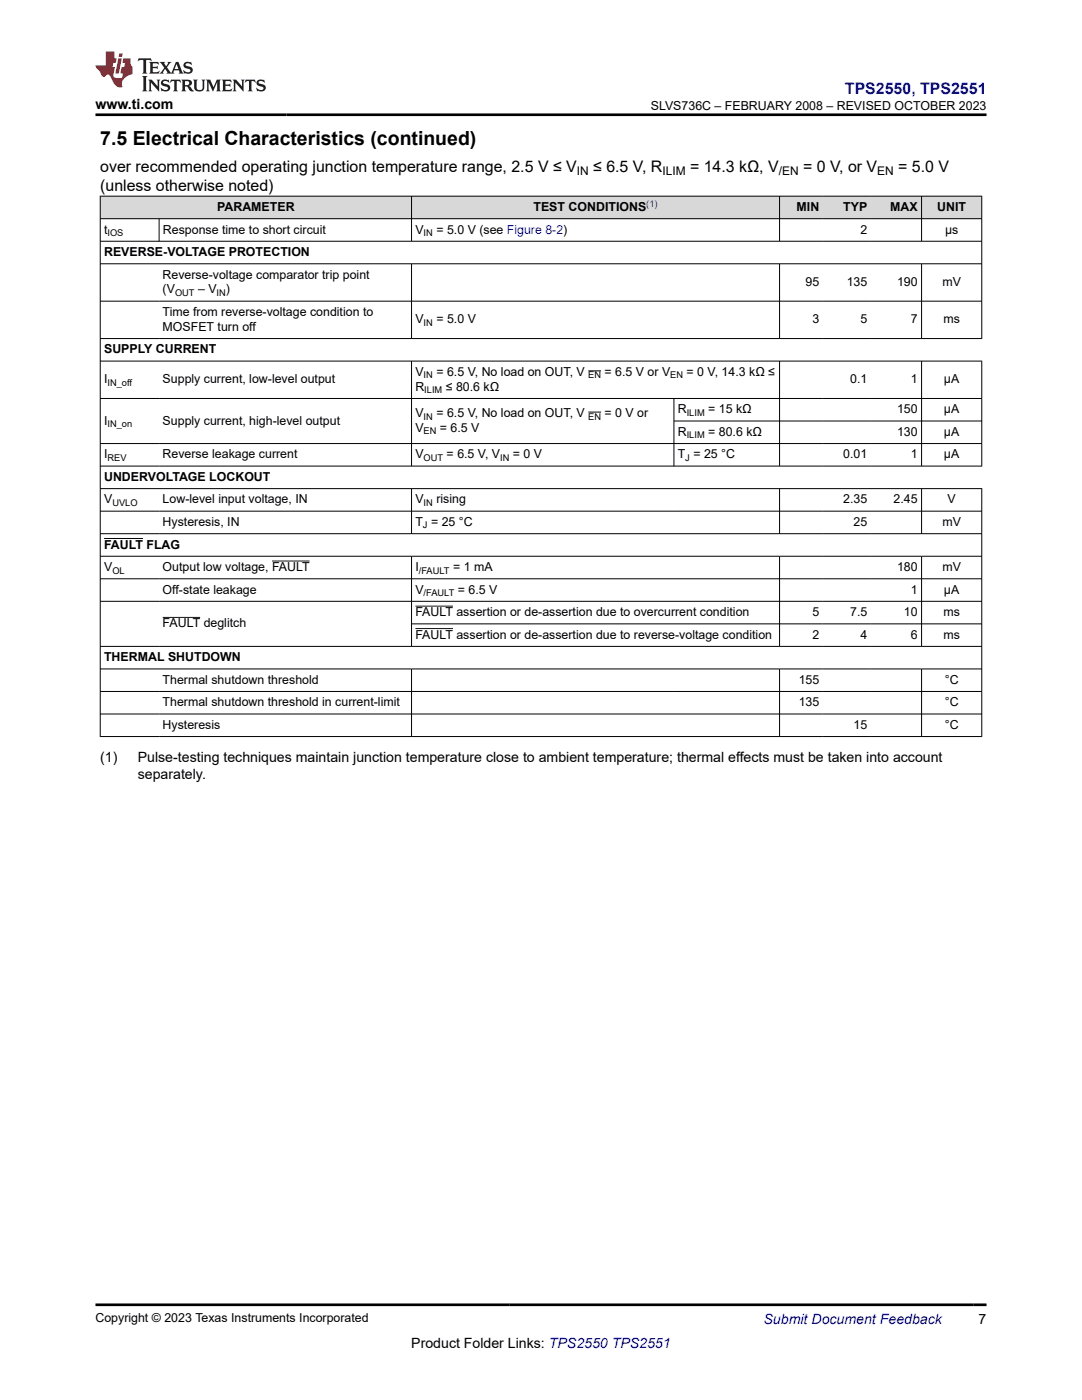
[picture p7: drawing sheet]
<svg xmlns="http://www.w3.org/2000/svg" width="216mm" height="279mm" viewBox="0 0 216 279" stroke-linecap="round" stroke-linejoin="round" font-family="sans-serif">
<defs><g id="words">
<text font-size="3.9" x="20" y="28.8">7.5 Electrical Characteristics (continued)</text>
<text font-size="3.2" fill="#00f" x="168.6" y="18.7">TPS2550, TPS2551</text>
<g font-size="3.2">
<text x="20" y="34.3">over recommended operating junction temperature range, 2.5 V ≤ V</text>
<text x="118.4" y="34.3">≤ 6.5 V, R</text>
<text x="137.7" y="34.3">= 14.3 kΩ, V</text>
<text x="160.2" y="34.3">= 0 V, or V</text>
<text x="179.2" y="34.3">= 5.0 V</text>
<text x="20" y="38.1">(unless otherwise noted)</text>
</g>
<g font-size="2.8">
<text x="19.1" y="21.8">www.ti.com</text>
<text x="20" y="152.1">(1)</text>
<text x="27.5" y="152.1">Pulse-testing techniques maintain junction temperature close to ambient temperature; thermal effects must be taken into account</text>
<text x="27.5" y="155.5">separately.</text>
<text x="82.1" y="269">Product Folder Links: TPS2550 TPS2551</text>
<text x="195.3" y="264.2">7</text>
</g>
<text font-size="2.8" fill="#00f" x="152.4" y="264.2">Submit Document Feedback</text>
<g font-size="2.5">
<text x="129.9" y="21.9">SLVS736C – FEBRUARY 2008 – REVISED OCTOBER 2023</text>
<text x="20.8" y="46.6">t</text>
<text x="32.5" y="46.6">Response time to short circuit</text>
<text x="43.3" y="42.1">PARAMETER</text>
<text x="82.9" y="46.6">V</text>
<text x="87.1" y="46.6">= 5.0 V (see Figure 8-2)</text>
<text x="106.5" y="42.1">TEST CONDITIONS</text>
<text x="159" y="42.1">MIN</text>
<text x="168.3" y="42.1">TYP</text>
<text x="171.7" y="46.6">2</text>
<text x="177.6" y="42.1">MAX</text>
<text x="187" y="42.1">UNIT</text>
<text x="188.6" y="46.6">μs</text>
<text x="20.8" y="51.1">REVERSE-VOLTAGE PROTECTION</text>
<text x="32.5" y="55.6">Reverse-voltage comparator trip point</text>
<text x="32.5" y="58.6">(V</text>
<text x="39.5" y="58.6">– V</text>
<text x="45.1" y="58.6">)</text>
<text x="160.7" y="57.1">95</text>
<text x="169" y="57.1">135</text>
<text x="179" y="57.1">190</text>
<text x="188" y="57.1">mV</text>
<text x="32.5" y="63.1">Time from reverse-voltage condition to</text>
<text x="82.9" y="64.5">V</text>
<text x="87.1" y="64.5">= 5.0 V</text>
<text x="162.1" y="64.5">3</text>
<text x="171.7" y="64.5">5</text>
<text x="181.7" y="64.5">7</text>
<text x="188.2" y="64.5">ms</text>
<text x="20.8" y="70.5">SUPPLY CURRENT</text>
<text x="32.5" y="66">MOSFET turn off</text>
<text x="20.8" y="76.5">I</text>
<text x="32.5" y="76.5">Supply current, low-level output</text>
<text x="82.9" y="78">R</text>
<text x="82.9" y="75">V</text>
<text x="87.1" y="75">= 6.5 V, No load on OUT, V</text>
<text x="89" y="78">≤ 80.6 kΩ</text>
<text x="120.6" y="75">= 6.5 V or V</text>
<text x="137" y="75">= 0 V, 14.3 kΩ ≤</text>
<text x="169.6" y="76.5">0.1</text>
<text x="181.7" y="76.5">1</text>
<text x="188.4" y="76.5">μA</text>
<text x="82.9" y="83.3">V</text>
<text x="87.1" y="83.3">= 6.5 V, No load on OUT, V</text>
<text x="120.6" y="83.3">= 0 V or</text>
<text x="135.2" y="82.5">R</text>
<text x="141.3" y="82.5">= 15 kΩ</text>
<text x="179" y="82.5">150</text>
<text x="188.4" y="82.5">μA</text>
<text x="20.8" y="84.7">I</text>
<text x="32.5" y="84.7">Supply current, high-level output</text>
<text x="82.9" y="86.2">V</text>
<text x="87.8" y="86.2">= 6.5 V</text>
<text x="135.2" y="87">R</text>
<text x="141.3" y="87">= 80.6 kΩ</text>
<text x="179" y="87">130</text>
<text x="188.4" y="87">μA</text>
<text x="20.8" y="91.5">I</text>
<text x="20.8" y="96">UNDERVOLTAGE LOCKOUT</text>
<text x="32.5" y="91.5">Reverse leakage current</text>
<text x="82.9" y="91.5">V</text>
<text x="89.1" y="91.5">= 6.5 V, V</text>
<text x="102.4" y="91.5">= 0 V</text>
<text x="135.2" y="91.5">T = 25 °C</text>
<text x="168.3" y="91.5">0.01</text>
<text x="181.7" y="91.5">1</text>
<text x="188.4" y="91.5">μA</text>
<text x="20.8" y="100.5">V</text>
<text x="32.5" y="100.5">Low-level input voltage, IN</text>
<text x="82.9" y="100.5">V</text>
<text x="87.1" y="100.5">rising</text>
<text x="168.3" y="100.5">2.35</text>
<text x="178.3" y="100.5">2.45</text>
<text x="189.1" y="100.5">V</text>
<text x="32.5" y="105">Hysteresis, IN</text>
<text x="82.9" y="105">T = 25 °C</text>
<text x="170.3" y="105">25</text>
<text x="188" y="105">mV</text>
<text x="20.8" y="109.5">FAULT FLAG</text>
<text x="20.8" y="114">V</text>
<text x="32.5" y="114">Output low voltage, FAULT</text>
<text x="82.9" y="114">I</text>
<text x="90.4" y="114">= 1 mA</text>
<text x="179" y="114">180</text>
<text x="188" y="114">mV</text>
<text x="32.5" y="118.5">Off-state leakage</text>
<text x="82.9" y="118.5">V</text>
<text x="91.4" y="118.5">= 6.5 V</text>
<text x="181.7" y="118.5">1</text>
<text x="188.4" y="118.5">μA</text>
<text x="32.5" y="125.2">FAULT deglitch</text>
<text x="82.9" y="123">FAULT assertion or de-assertion due to overcurrent condition</text>
<text x="162.1" y="123">5</text>
<text x="169.6" y="123">7.5</text>
<text x="180.4" y="123">10</text>
<text x="188.2" y="123">ms</text>
<text x="20.8" y="132">THERMAL SHUTDOWN</text>
<text x="82.9" y="127.5">FAULT assertion or de-assertion due to reverse-voltage condition</text>
<text x="162.1" y="127.5">2</text>
<text x="171.7" y="127.5">4</text>
<text x="181.7" y="127.5">6</text>
<text x="188.2" y="127.5">ms</text>
<text x="32.5" y="136.5">Thermal shutdown threshold</text>
<text x="159.4" y="136.5">155</text>
<text x="188.5" y="136.5">°C</text>
<text x="32.5" y="141">Thermal shutdown threshold in current-limit</text>
<text x="159.4" y="141">135</text>
<text x="188.5" y="141">°C</text>
<text x="32.5" y="145.5">Hysteresis</text>
<text x="170.3" y="145.5">15</text>
<text x="188.5" y="145.5">°C</text>
<text x="19.1" y="263.9">Copyright © 2023 Texas Instruments Incorporated</text>
</g>
<g font-size="2.4">
<text x="115.1" y="34.9">IN</text>
<text x="132.2" y="34.9">ILIM</text>
<text x="155.4" y="34.9">/EN</text>
<text x="175" y="34.9">EN</text>
</g>
<text font-size="1.9" fill="#00f" x="129" y="41.3">(1)</text>
<g font-size="1.9">
<text x="21.5" y="47.1">IOS</text>
<text x="84.5" y="47.1">IN</text>
<text x="34.9" y="59.1">OUT</text>
<text x="43.2" y="59.1">IN</text>
<text x="84.5" y="65">IN</text>
<text x="21.5" y="77">IN_off</text>
<text x="84.5" y="75.5">IN</text>
<text x="117.4" y="75.5">EN</text>
<text x="133.8" y="75.5">EN</text>
<text x="84.5" y="83.7">IN</text>
<text x="84.7" y="78.5">ILIM</text>
<text x="117.4" y="83.7">EN</text>
<text x="137" y="83">ILIM</text>
<text x="21.5" y="85.2">IN_on</text>
<text x="84.5" y="86.7">EN</text>
<text x="137" y="87.5">ILIM</text>
<text x="21.5" y="92">REV</text>
<text x="84.5" y="92">OUT</text>
<text x="99.8" y="92">IN</text>
<text x="136.7" y="92">J</text>
<text x="22.4" y="101">UVLO</text>
<text x="84.5" y="101">IN</text>
<text x="84.4" y="105.5">J</text>
<text x="22.4" y="114.5">OL</text>
<text x="83.6" y="114.5">/FAULT</text>
<text x="84.5" y="119">/FAULT</text>
</g>
</g></defs>
<g fill="#d8d8d8">
<path d="M20 39.1h175.9v4.5h-175.9z" fill-rule="evenodd"/>
<path d="M20.1 39.2h62v4.4h-62z" fill-rule="evenodd"/>
<path d="M82.2 39.2h73.3v4.4h-73.3z" fill-rule="evenodd"/>
<path d="M155.6 39.2h8.6v4.4h-8.6z" fill-rule="evenodd"/>
<path d="M164.2 39.2h9.6v4.4h-9.6z" fill-rule="evenodd"/>
<path d="M173.8 39.2h10v4.4h-10z" fill-rule="evenodd"/>
<path d="M184 39.2h11.8v4.4h-11.8z" fill-rule="evenodd"/>
</g>
<g fill="none" stroke="#000" stroke-width=".2">
<path d="M19.9 39.1h176.1M20 39.1v108M82.1 39.1v9.1M155.6 39.1v9.1M183.9 39.1v9.1M195.9 39.1v28.5M19.9 43.6h176.1M19.9 48.1h176.1M19.9 52.6h176.1M31.7 43.6v4.6M82.1 52.6v15M155.6 52.6v15"/>
<path d="M183.9 52.6v15M19.9 60.1h176.1M19.9 67.6h176.1M19.9 72.1h176.1M19.9 79.5h176.1M82.1 72.1v21M117.4 74h2.6M134.5 79.5v13.6M155.6 72.1v21M183.9 72.1v21M195.9 72v21.1M19.9 88.5h176.1"/>
<path d="M19.9 93h176.1M19.9 97.5h176.1M82.1 97.5v9.1M117.4 82.2h2.6M134.5 84h61.5M155.6 97.5v9.1M183.9 97.5v9.1M195.9 97.5v49.6M19.9 102h176.1M19.9 106.5h176.1M19.9 111h176.1M19.9 115.5h176.1"/>
<path d="M20.8 107.5h7.7M54.3 112h7.5M82.1 111v18.1M155.6 111v18.1M183.9 111v18.1M19.9 120h176.1M19.9 129h176.1M19.9 133.5h176.1M19.9 138h176.1M32.5 123.2h7.5M82.1 133.5v13.6M82.1 124.5h113.9"/>
<path d="M82.9 121h7.5M82.9 125.5h7.5M155.6 133.5v13.6M183.9 133.5v13.6M19.9 142.5h176.1M19.9 147h176.1"/>
</g>
<path d="M27.7 11.6l-.2 .6 .5-.2h.6v.1v2.2l-.2 .4h1l-.2-.4v-2.2v-.1h.5l.5 .2-.1-.6zM29.8 12.4l.2 .3v1.6l-.2 .4h1.9l.1-.6a1.08 1.08 0 0 1-1.3 .2v-.7h.6l.4 .2v-.7l-.4 .2h-.6v-.5l.2-.2a1 1 0 0 1 1 .3l-.1-.5zM31.8 12.4l1 1.1-1 1.2h.9l-.2-.2 .4-.8 .5 .8-.2 .2h1.6l-.2-.2 .1-.5h1l.1 .5-.1 .2h.9l-.2-.4-.8-1.9h-.5l-1 2.1-.8-1.1 .9-1h-.8l.2 .2-.5 .6-.3-.6 .1-.2zM35.2 12.8l.4 1h-.8zM36.8 12.5a.65 .65 0 0 0-.2 .7 .65 .65 0 0 0 .6 .5l.7 .1 .1 .3a.79 .79 0 0 1-.7 .4 .79 .79 0 0 1-.7-.5l.1 .7 .2-.1a.93 .93 0 0 0 1.1 0 .93 .93 0 0 0 .4-.9 1.46 1.46 0 0 0-1.2-.6l-.1-.3a1.09 1.09 0 0 1 1.2 .2l-.2-.6-.1 .1-.6-.2zM28.4 15.2l.2 .4v2.2l-.2 .4h1l-.2-.4v-2.2l.2-.4zM29.6 15.9l.2 .4v1.5l-.2 .4h.8l-.3-.4v-1.3l1.7 1.8v-2l.2-.4h-.8l.2 .2 .1 1.1-1.2-1.3zM32.3 16a.65 .65 0 0 0-.2 .8 .65 .65 0 0 0 .7 .4l.6 .2 .1 .2a.79 .79 0 0 1-.7 .4 .79 .79 0 0 1-.7-.5l.1 .7 .2-.1a.93 .93 0 0 0 1.1 .1 .93 .93 0 0 0 .4-1 1.46 1.46 0 0 0-1.2-.5l-.1-.4a1.09 1.09 0 0 1 1.2 .2l-.2-.6-.1 .1-.6-.1zM34.1 15.9l-.1 .6a.63 .63 0 0 1 .7-.3l.1 1.6-.3 .4h1l-.2-.4v-1.6a.66 .66 0 0 1 .8 .3l-.1-.6zM36.2 15.9l.2 .4v1.5l-.2 .4h.9l-.2-.2v-.7h.5l.1 .2a.79 .79 0 0 0 1.2 .6l-1-.9a.61 .61 0 0 0 .6-.6 .61 .61 0 0 0-.5-.7zM36.9 16.2h.2a.47 .47 0 0 1 .5 .1 .47 .47 0 0 1 .1 .5l-.2 .1-.6 .1zM38.5 15.9l.2 .2a2.27 2.27 0 0 0 .4 2 1.04 1.04 0 0 0 1.7-.7v-1.3l.2-.2h-.8l.2 .4v1.1a.6 .6 0 0 1-.6 .6 .6 .6 0 0 1-.6-.6v-1.1l.3-.4zM41.1 15.9l.2 .4v1.5l-.2 .4h.7l-.2-.4v-1.4l.9 1.9 .8-1.9v1.4l-.2 .4h1l-.3-.4v-1.5l.3-.4h-.8l-.7 1.5-.7-1.5zM44.3 15.9l.2 .4v1.5l-.2 .4h1.9l.1-.6a1.09 1.09 0 0 1-1.3 .2v-.7h.6l.4 .2v-.6l-.4 .2h-.6v-.6l.2-.1a1.01 1.01 0 0 1 1 .3l-.1-.6zM46.4 15.9l.3 .4v1.5l-.3 .4h.8l-.2-.4v-1.3l1.6 1.8v-2l.2-.4h-.7l.2 .2v1.1l-1.2-1.3zM49 15.9l-.1 .6a.63 .63 0 0 1 .8-.3v1.6l-.3 .4h1l-.2-.4v-1.6a.66 .66 0 0 1 .8 .3l-.1-.6zM51.4 16a.65 .65 0 0 0-.2 .8 .65 .65 0 0 0 .6 .4l.6 .2 .2 .2a.79 .79 0 0 1-.8 .4 .79 .79 0 0 1-.6-.5l.1 .7 .2-.1a.93 .93 0 0 0 1 .1 .93 .93 0 0 0 .5-1 1.46 1.46 0 0 0-1.3-.5l-.1-.4a1.09 1.09 0 0 1 1.3 .2l-.2-.6-.2 .1-.5-.1z" fill="#231f20"/>
<path d="M21.1 10.3v2.7h-2.1l.1 .4 .9 1a.95 .95 0 0 0 .9 .9 .59 .59 0 0 1 .6-.4 .59 .59 0 0 1 .5 .3l.4 .8a1.59 1.59 0 0 0 2.1 1.4 1.61 1.61 0 0 1 1-2.3l1-.3-.1-1.5a1.59 1.59 0 0 1-.4-1.7h-1.4l-.2 .9h.5l-.1 .9h-.5l-.2 .9v.3l.4 .1-.2 .9h-.6a.73 .73 0 0 1-1.1-.7l.3-1.5h-.5l.2-.9h.5l.2-.9h-.5v-1.3zM23.6 11.6l-.6 3.1h.7l.6-3.1zM23.8 10.7l-.1 .6h.7l.1-.6z" fill="#ed1c24"/>
<path d="M19.1 22.9h177.8M19.1 260.4h177.8" fill="none" stroke="#000" stroke-width=".53"/>
<use href="#words"/>
</svg>
